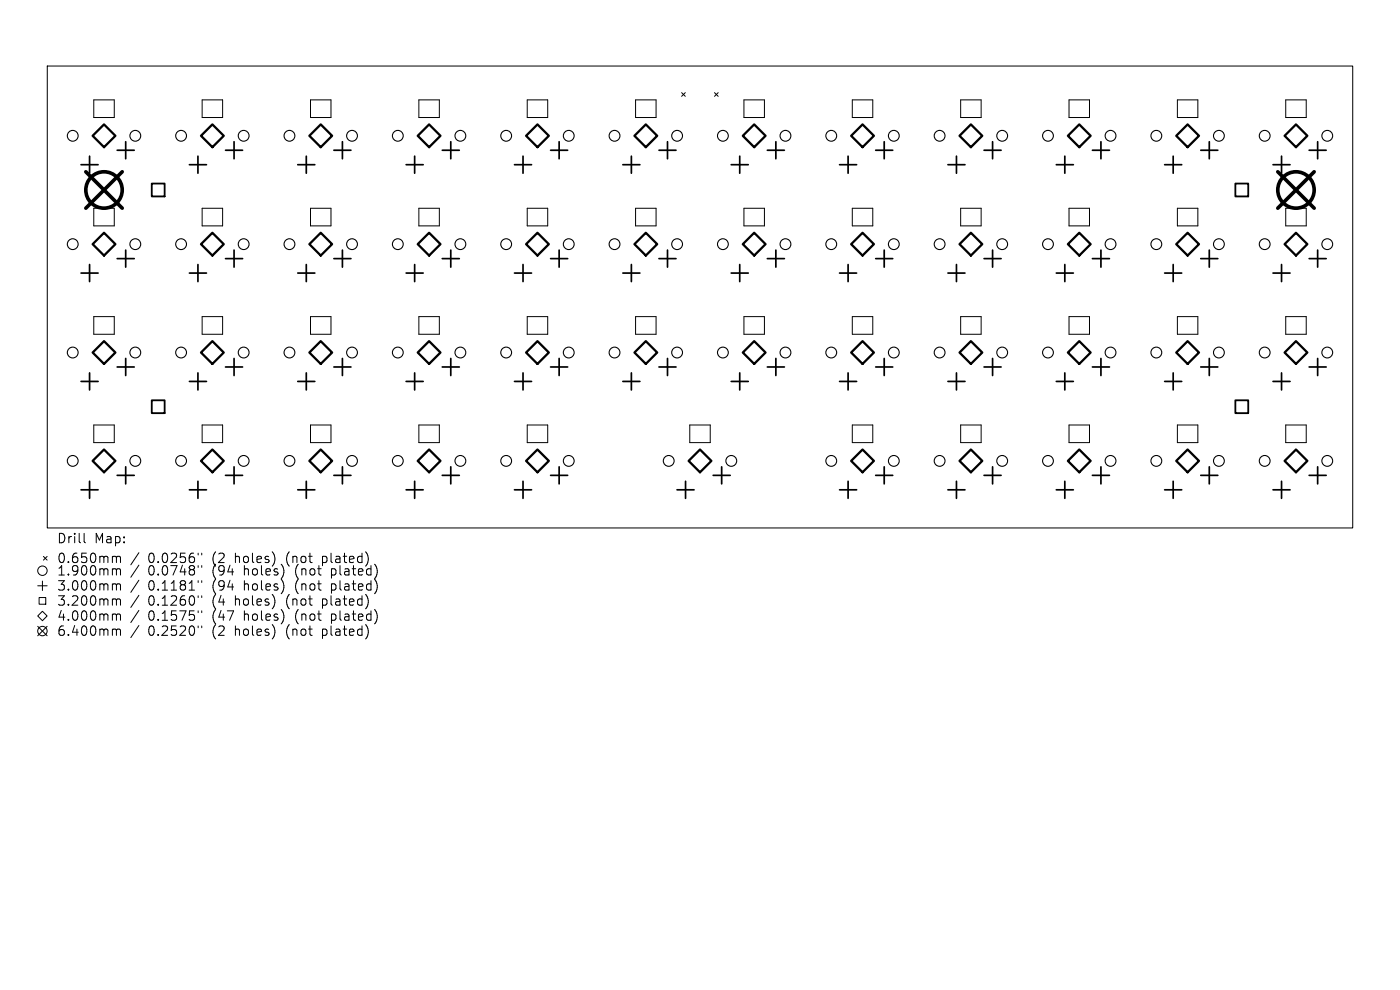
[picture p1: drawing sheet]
<svg xmlns="http://www.w3.org/2000/svg" width="297mm" height="210mm" viewBox="0 0 297 210" stroke-linecap="round" stroke-linejoin="round" font-family="sans-serif">
<defs><g id="words">
<g font-size="2.8">
<text x="12" y="115.5">Drill</text>
<text x="12" y="119.7">0.650mm</text>
<text x="20" y="115.5">Map:</text>
<text x="31.4" y="119.7">0.0256&quot;</text>
<text x="45.2" y="119.7">(2</text>
<text x="50.1" y="119.7">holes)</text>
<text x="61.2" y="119.7">(not</text>
<text x="69" y="119.7">plated)</text>
<text x="12" y="122.4">1.900mm</text>
<text x="12" y="125.6">3.000mm</text>
<text x="31.4" y="122.4">0.0748&quot;</text>
<text x="31.4" y="125.6">0.1181&quot;</text>
<text x="45.2" y="122.4">(94</text>
<text x="45.2" y="125.6">(94</text>
<text x="52" y="122.4">holes)</text>
<text x="52" y="125.6">holes)</text>
<text x="63.1" y="122.4">(not</text>
<text x="63.1" y="125.6">(not</text>
<text x="70.9" y="122.4">plated)</text>
<text x="70.9" y="125.6">plated)</text>
<text x="12" y="128.8">3.200mm</text>
<text x="12" y="132">4.000mm</text>
<text x="31.4" y="128.8">0.1260&quot;</text>
<text x="31.4" y="132">0.1575&quot;</text>
<text x="45.2" y="128.8">(4</text>
<text x="45.2" y="132">(47</text>
<text x="50.1" y="128.8">holes)</text>
<text x="52" y="132">holes)</text>
<text x="61.2" y="128.8">(not</text>
<text x="63.1" y="132">(not</text>
<text x="69" y="128.8">plated)</text>
<text x="70.9" y="132">plated)</text>
<text x="12" y="135.2">6.400mm</text>
<text x="31.4" y="135.2">0.2520&quot;</text>
<text x="45.2" y="135.2">(2</text>
<text x="50.1" y="135.2">holes)</text>
<text x="61.2" y="135.2">(not</text>
<text x="69" y="135.2">plated)</text>
</g>
</g></defs>
<g fill="none" stroke="#000" stroke-width=".21">
<path d="M10 14h277v98h-277zM144.6 19.7l.8 .7M145.4 19.7l-.8 .7M151.6 19.7l.8 .7M152.4 19.7l-.8 .7M19.9 21.2h4.3v3.7h-4.3zM42.9 21.2h4.3v3.7h-4.3zM65.9 21.2h4.3v3.7h-4.3zM88.9 21.2h4.3v3.7h-4.3zM111.8 21.2h4.4v3.7h-4.4zM134.8 21.2h4.4v3.7h-4.4zM157.8 21.2h4.4v3.7h-4.4z"/>
<path d="M180.8 21.2h4.4v3.7h-4.4zM203.8 21.2h4.3v3.7h-4.3zM226.8 21.2h4.3v3.7h-4.3zM249.8 21.2h4.3v3.7h-4.3zM272.8 21.2h4.3v3.7h-4.3zM19.9 44.2h4.3v3.7h-4.3zM42.9 44.2h4.3v3.7h-4.3zM65.9 44.2h4.3v3.7h-4.3zM88.9 44.2h4.3v3.7h-4.3zM111.8 44.2h4.4v3.7h-4.4zM134.8 44.2h4.4v3.7h-4.4zM157.8 44.2h4.4v3.7h-4.4z"/>
<path d="M180.8 44.2h4.4v3.7h-4.4zM203.8 44.2h4.3v3.7h-4.3zM226.8 44.2h4.3v3.7h-4.3zM249.8 44.2h4.3v3.7h-4.3zM272.8 44.2h4.3v3.7h-4.3zM19.9 67.2h4.3v3.7h-4.3zM42.9 67.2h4.3v3.7h-4.3zM65.9 67.2h4.3v3.7h-4.3zM88.9 67.2h4.3v3.7h-4.3zM111.8 67.2h4.4v3.7h-4.4zM134.8 67.2h4.4v3.7h-4.4zM157.8 67.2h4.4v3.7h-4.4z"/>
<path d="M180.8 67.2h4.4v3.7h-4.4zM203.8 67.2h4.3v3.7h-4.3zM226.8 67.2h4.3v3.7h-4.3zM249.8 67.2h4.3v3.7h-4.3zM272.8 67.2h4.3v3.7h-4.3zM19.9 90.2h4.3v3.7h-4.3zM42.9 90.2h4.3v3.7h-4.3zM65.9 90.2h4.3v3.7h-4.3zM88.9 90.2h4.3v3.7h-4.3zM111.8 90.2h4.4v3.7h-4.4zM146.3 90.2h4.4v3.7h-4.4zM180.8 90.2h4.4v3.7h-4.4z"/>
<path d="M203.8 90.2h4.3v3.7h-4.3zM226.8 90.2h4.3v3.7h-4.3zM249.8 90.2h4.3v3.7h-4.3zM272.8 90.2h4.3v3.7h-4.3zM9.2 118l.8 .8M10 118l-.8 .8M17.8 113.1v1.8l.3 .2M24.1 118l.5 .1 .1 .2M24.7 118.3l.3-.3 .5 .1 .1 1.2M24.7 118.3v1M29.5 117.2l-1.7 2.6M29.5 119.9l-1.7 2.6"/>
<path d="M42 117.3v.4M42 120v.4M42.8 117.3v.4M42.8 120v.4M8 124.3h2M8 132.9l2 2M8.3 126.8h1.4v1.4h-1.4zM9 129.7l1 1-1 1-1-1zM9 123.3v2M10 132.9l-2 2M24.1 120.6h.3l.3 .3M24.1 123.8h.3l.3 .3"/>
<path d="M24.1 127h.3l.3 .3M24.1 130.2l.5 .1 .1 .2M24.1 133.4h.3l.3 .3M24.7 120.9v1.1M24.7 124.1v1.1M24.7 127.3v1.1M24.7 130.5v1.1M24.7 133.7v1.1M24.7 120.9l.3-.3 .5 .1 .1 1.3M24.7 124.1l.3-.3 .5 .1 .1 1.3M24.7 127.3l.3-.3 .5 .1 .1 1.3M24.7 130.5l.3-.3 .5 .1 .1 1.3"/>
<path d="M24.7 133.7l.3-.3 .5 .1 .1 1.3M29.5 123.1l-1.7 2.6M29.5 126.3l-1.7 2.6M29.5 129.5l-1.7 2.6M29.5 132.7l-1.7 2.6M42 123.2v.4M42 126.4v.4M42 129.6v.4M42 132.8v.4M42.8 123.2v.4M42.8 126.4v.4M42.8 129.6v.4"/>
<path d="M42.8 132.8v.4"/>
<circle cx="9" cy="133.9" r="1"/>
<circle cx="9" cy="121.1" r="1"/>
</g>
<g fill="none" stroke="#000" stroke-width=".23">
<circle cx="15.4" cy="28.8" r="1.15"/>
<circle cx="28.7" cy="28.8" r="1.15"/>
<circle cx="38.4" cy="28.8" r="1.15"/>
<circle cx="51.7" cy="28.8" r="1.15"/>
<circle cx="61.4" cy="28.8" r="1.15"/>
<circle cx="74.7" cy="28.8" r="1.15"/>
<circle cx="84.4" cy="28.8" r="1.15"/>
<circle cx="97.7" cy="28.8" r="1.15"/>
<circle cx="107.4" cy="28.8" r="1.15"/>
<circle cx="120.7" cy="28.8" r="1.15"/>
<circle cx="130.4" cy="28.8" r="1.15"/>
<circle cx="143.6" cy="28.8" r="1.15"/>
<circle cx="153.4" cy="28.8" r="1.15"/>
<circle cx="166.6" cy="28.8" r="1.15"/>
<circle cx="176.3" cy="28.8" r="1.15"/>
<circle cx="189.6" cy="28.8" r="1.15"/>
<circle cx="199.3" cy="28.8" r="1.15"/>
<circle cx="212.6" cy="28.8" r="1.15"/>
<circle cx="222.3" cy="28.8" r="1.15"/>
<circle cx="235.6" cy="28.8" r="1.15"/>
<circle cx="245.3" cy="28.8" r="1.15"/>
<circle cx="258.6" cy="28.8" r="1.15"/>
<circle cx="268.3" cy="28.8" r="1.15"/>
<circle cx="281.6" cy="28.8" r="1.15"/>
<circle cx="15.4" cy="51.8" r="1.15"/>
<circle cx="28.7" cy="51.8" r="1.15"/>
<circle cx="38.4" cy="51.8" r="1.15"/>
<circle cx="51.7" cy="51.8" r="1.15"/>
<circle cx="61.4" cy="51.8" r="1.15"/>
<circle cx="74.7" cy="51.8" r="1.15"/>
<circle cx="84.4" cy="51.8" r="1.15"/>
<circle cx="97.7" cy="51.8" r="1.15"/>
<circle cx="107.4" cy="51.8" r="1.15"/>
<circle cx="120.7" cy="51.8" r="1.15"/>
<circle cx="130.4" cy="51.8" r="1.15"/>
<circle cx="143.6" cy="51.8" r="1.15"/>
<circle cx="153.4" cy="51.8" r="1.15"/>
<circle cx="166.6" cy="51.8" r="1.15"/>
<circle cx="176.3" cy="51.8" r="1.15"/>
<circle cx="189.6" cy="51.8" r="1.15"/>
<circle cx="199.3" cy="51.8" r="1.15"/>
<circle cx="212.6" cy="51.8" r="1.15"/>
<circle cx="222.3" cy="51.8" r="1.15"/>
<circle cx="235.6" cy="51.8" r="1.15"/>
<circle cx="245.3" cy="51.8" r="1.15"/>
<circle cx="258.6" cy="51.8" r="1.15"/>
<circle cx="268.3" cy="51.8" r="1.15"/>
<circle cx="281.6" cy="51.8" r="1.15"/>
<circle cx="15.4" cy="74.8" r="1.15"/>
<circle cx="28.7" cy="74.8" r="1.15"/>
<circle cx="38.4" cy="74.8" r="1.15"/>
<circle cx="51.7" cy="74.8" r="1.15"/>
<circle cx="61.4" cy="74.8" r="1.15"/>
<circle cx="74.7" cy="74.8" r="1.15"/>
<circle cx="84.4" cy="74.8" r="1.15"/>
<circle cx="97.7" cy="74.8" r="1.15"/>
<circle cx="107.4" cy="74.8" r="1.15"/>
<circle cx="120.7" cy="74.8" r="1.15"/>
<circle cx="130.4" cy="74.8" r="1.15"/>
<circle cx="143.6" cy="74.8" r="1.15"/>
<circle cx="153.4" cy="74.8" r="1.15"/>
<circle cx="166.6" cy="74.8" r="1.15"/>
<circle cx="176.3" cy="74.8" r="1.15"/>
<circle cx="189.6" cy="74.8" r="1.15"/>
<circle cx="199.3" cy="74.8" r="1.15"/>
<circle cx="212.6" cy="74.8" r="1.15"/>
<circle cx="222.3" cy="74.8" r="1.15"/>
<circle cx="235.6" cy="74.8" r="1.15"/>
<circle cx="245.3" cy="74.8" r="1.15"/>
<circle cx="258.6" cy="74.8" r="1.15"/>
<circle cx="268.3" cy="74.8" r="1.15"/>
<circle cx="281.6" cy="74.8" r="1.15"/>
<circle cx="15.4" cy="97.8" r="1.15"/>
<circle cx="28.7" cy="97.8" r="1.15"/>
<circle cx="38.4" cy="97.8" r="1.15"/>
<circle cx="51.7" cy="97.8" r="1.15"/>
<circle cx="61.4" cy="97.8" r="1.15"/>
<circle cx="74.7" cy="97.8" r="1.15"/>
<circle cx="84.4" cy="97.8" r="1.15"/>
<circle cx="97.7" cy="97.8" r="1.15"/>
<circle cx="107.4" cy="97.8" r="1.15"/>
<circle cx="120.7" cy="97.8" r="1.15"/>
<circle cx="141.9" cy="97.8" r="1.15"/>
<circle cx="155.1" cy="97.8" r="1.15"/>
<circle cx="176.3" cy="97.8" r="1.15"/>
<circle cx="189.6" cy="97.8" r="1.15"/>
<circle cx="199.3" cy="97.8" r="1.15"/>
<circle cx="212.6" cy="97.8" r="1.15"/>
<circle cx="222.3" cy="97.8" r="1.15"/>
<circle cx="235.6" cy="97.8" r="1.15"/>
<circle cx="245.3" cy="97.8" r="1.15"/>
<circle cx="258.6" cy="97.8" r="1.15"/>
<circle cx="268.3" cy="97.8" r="1.15"/>
<circle cx="281.6" cy="97.8" r="1.15"/>
</g>
<g fill="none" stroke="#000" stroke-width=".36">
<path d="M17.2 34.9h3.6M19 33.1v3.6M24.9 31.9h3.6M26.7 30.1v3.6M40.2 34.9h3.6M42 33.1v3.6M47.8 31.9h3.7M49.7 30.1v3.6M63.2 34.9h3.6M65 33.1v3.6M70.8 31.9h3.7M72.6 30.1v3.6"/>
<path d="M86.2 34.9h3.6M88 33.1v3.6M93.8 31.9h3.6M95.6 30.1v3.6M109.1 34.9h3.7M111 33.1v3.6M116.8 31.9h3.6M118.6 30.1v3.6M132.1 34.9h3.7M133.9 33.1v3.6M139.8 31.9h3.6M141.6 30.1v3.6"/>
<path d="M155.1 34.9h3.6M156.9 33.1v3.6M162.8 31.9h3.6M164.6 30.1v3.6M178.1 34.9h3.6M179.9 33.1v3.6M185.8 31.9h3.6M187.6 30.1v3.6M201.1 34.9h3.6M202.9 33.1v3.6M208.8 31.9h3.6M210.6 30.1v3.6"/>
<path d="M224.1 34.9h3.6M225.9 33.1v3.6M231.7 31.9h3.7M233.6 30.1v3.6M247.1 34.9h3.6M248.9 33.1v3.6M254.7 31.9h3.7M256.5 30.1v3.6M270.1 34.9h3.6M271.9 33.1v3.6M277.7 31.9h3.6M279.5 30.1v3.6"/>
<path d="M17.2 57.9h3.6M19 56.1v3.6M24.9 54.9h3.6M26.7 53v3.7M40.2 57.9h3.6M42 56.1v3.6M47.8 54.9h3.7M49.7 53v3.7M63.2 57.9h3.6M65 56.1v3.6M70.8 54.9h3.7M72.6 53v3.7"/>
<path d="M86.2 57.9h3.6M88 56.1v3.6M93.8 54.9h3.6M95.6 53v3.7M109.1 57.9h3.7M111 56.1v3.6M116.8 54.9h3.6M118.6 53v3.7M132.1 57.9h3.7M133.9 56.1v3.6M139.8 54.9h3.6M141.6 53v3.7"/>
<path d="M155.1 57.9h3.6M156.9 56.1v3.6M162.8 54.9h3.6M164.6 53v3.7M178.1 57.9h3.6M179.9 56.1v3.6M185.8 54.9h3.6M187.6 53v3.7M201.1 57.9h3.6M202.9 56.1v3.6M208.8 54.9h3.6M210.6 53v3.7"/>
<path d="M224.1 57.9h3.6M225.9 56.1v3.6M231.7 54.9h3.7M233.6 53v3.7M247.1 57.9h3.6M248.9 56.1v3.6M254.7 54.9h3.7M256.5 53v3.7M270.1 57.9h3.6M271.9 56.1v3.6M277.7 54.9h3.6M279.5 53v3.7"/>
<path d="M19 79.1v3.6M24.9 77.8h3.6M26.7 76v3.7M42 79.1v3.6M47.8 77.8h3.7M49.7 76v3.7M65 79.1v3.6M70.8 77.8h3.7M72.6 76v3.7M88 79.1v3.6M93.8 77.8h3.6M95.6 76v3.7"/>
<path d="M111 79.1v3.6M116.8 77.8h3.6M118.6 76v3.7M133.9 79.1v3.6M139.8 77.8h3.6M141.6 76v3.7M156.9 79.1v3.6M162.8 77.8h3.6M164.6 76v3.7M179.9 79.1v3.6M185.8 77.8h3.6M187.6 76v3.7"/>
<path d="M202.9 79.1v3.6M208.8 77.8h3.6M210.6 76v3.7M225.9 79.1v3.6M231.7 77.8h3.7M233.6 76v3.7M248.9 79.1v3.6M254.7 77.8h3.7M256.5 76v3.7M271.9 79.1v3.6M277.7 77.8h3.6M279.5 76v3.7"/>
<path d="M17.2 80.9h3.6M26.7 99v3.6M40.2 80.9h3.6M49.7 99v3.6M63.2 80.9h3.6M72.6 99v3.6M86.2 80.9h3.6M95.6 99v3.6M109.1 80.9h3.7M118.6 99v3.6M132.1 80.9h3.7M153.1 99v3.6"/>
<path d="M155.1 80.9h3.6M178.1 80.9h3.6M187.6 99v3.6M201.1 80.9h3.6M210.6 99v3.6M224.1 80.9h3.6M233.6 99v3.6M247.1 80.9h3.6M256.5 99v3.6M270.1 80.9h3.6M279.5 99v3.6M17.2 103.9h3.6"/>
<path d="M19 102.1v3.6M24.9 100.8h3.6M40.2 103.9h3.6M42 102.1v3.6M47.8 100.8h3.7M63.2 103.9h3.6M65 102.1v3.6M70.8 100.8h3.7M86.2 103.9h3.6M88 102.1v3.6M93.8 100.8h3.6M109.1 103.9h3.7"/>
<path d="M111 102.1v3.6M116.8 100.8h3.6M143.6 103.9h3.6M145.4 102.1v3.6M151.3 100.8h3.6M178.1 103.9h3.6M179.9 102.1v3.6M185.8 100.8h3.6M201.1 103.9h3.6M202.9 102.1v3.6M208.8 100.8h3.6M224.1 103.9h3.6"/>
<path d="M225.9 102.1v3.6M231.7 100.8h3.7M247.1 103.9h3.6M248.9 102.1v3.6M254.7 100.8h3.7M270.1 103.9h3.6M271.9 102.1v3.6M277.7 100.8h3.6"/>
</g>
<path d="M32.2 38.9h2.7v2.8h-2.7zM262.1 38.9h2.7v2.8h-2.7zM32.2 84.9h2.7v2.7h-2.7zM262.1 84.9h2.7v2.7h-2.7z" fill="none" stroke="#000" stroke-width=".39"/>
<g fill="none" stroke="#000" stroke-width=".48">
<path d="M22.1 26.4l2.4 2.4-2.4 2.4-2.4-2.4zM45.1 26.4l2.4 2.4-2.4 2.4-2.5-2.4zM65.6 28.8l2.4-2.4 2.5 2.4-2.5 2.4zM91 26.4l2.4 2.4-2.4 2.4-2.4-2.4zM111.6 28.8l2.4-2.4 2.4 2.4-2.4 2.4zM134.6 28.8l2.4-2.4 2.4 2.4-2.4 2.4zM160 26.4l2.4 2.4-2.4 2.4-2.4-2.4zM183 26.4l2.4 2.4-2.4 2.4-2.4-2.4zM203.6 28.8l2.4-2.4 2.4 2.4-2.4 2.4zM229 26.4l2.4 2.4-2.4 2.4-2.5-2.4zM249.5 28.8l2.4-2.4 2.5 2.4-2.5 2.4zM274.9 26.4l2.4 2.4-2.4 2.4-2.4-2.4z"/>
<path d="M22.1 49.4l2.4 2.4-2.4 2.4-2.4-2.4zM42.6 51.8l2.5-2.4 2.4 2.4-2.4 2.4zM65.6 51.8l2.4-2.4 2.5 2.4-2.5 2.4zM88.6 51.8l2.4-2.4 2.4 2.4-2.4 2.4zM111.6 51.8l2.4-2.4 2.4 2.4-2.4 2.4zM134.6 51.8l2.4-2.4 2.4 2.4-2.4 2.4zM157.6 51.8l2.4-2.4 2.4 2.4-2.4 2.4zM180.6 51.8l2.4-2.4 2.4 2.4-2.4 2.4zM203.6 51.8l2.4-2.4 2.4 2.4-2.4 2.4zM226.5 51.8l2.5-2.4 2.4 2.4-2.4 2.4zM249.5 51.8l2.4-2.4 2.5 2.4-2.5 2.4zM272.5 51.8l2.4-2.4 2.4 2.4-2.4 2.4z"/>
<path d="M22.1 72.4l2.4 2.4-2.4 2.4-2.4-2.4zM45.1 72.4l2.4 2.4-2.4 2.4-2.5-2.4zM65.6 74.8l2.4-2.4 2.5 2.4-2.5 2.4zM91 72.4l2.4 2.4-2.4 2.4-2.4-2.4zM114 72.4l2.4 2.4-2.4 2.4-2.4-2.4zM134.6 74.8l2.4-2.4 2.4 2.4-2.4 2.4zM160 72.4l2.4 2.4-2.4 2.4-2.4-2.4zM183 72.4l2.4 2.4-2.4 2.4-2.4-2.4zM203.6 74.8l2.4-2.4 2.4 2.4-2.4 2.4zM229 72.4l2.4 2.4-2.4 2.4-2.5-2.4zM251.9 72.4l2.5 2.4-2.5 2.4-2.4-2.4zM272.5 74.8l2.4-2.4 2.4 2.4-2.4 2.4z"/>
<path d="M22.1 95.4l2.4 2.4-2.4 2.4-2.4-2.4zM42.6 97.8l2.5-2.4 2.4 2.4-2.4 2.4zM65.6 97.8l2.4-2.4 2.5 2.4-2.5 2.4zM88.6 97.8l2.4-2.4 2.4 2.4-2.4 2.4zM111.6 97.8l2.4-2.4 2.4 2.4-2.4 2.4zM146.1 97.8l2.4-2.4 2.4 2.4-2.4 2.4zM180.6 97.8l2.4-2.4 2.4 2.4-2.4 2.4zM203.6 97.8l2.4-2.4 2.4 2.4-2.4 2.4zM229 95.4l2.4 2.4-2.4 2.4-2.5-2.4zM249.5 97.8l2.4-2.4 2.5 2.4-2.5 2.4zM272.5 97.8l2.4-2.4 2.4 2.4-2.4 2.4z"/>
</g>
<g fill="none" stroke="#000" stroke-width=".77">
<path d="M18.2 36.4l7.7 7.8M25.9 36.4l-7.7 7.8M271.1 36.4l7.7 7.8M278.8 36.4l-7.7 7.8"/>
<circle cx="22.1" cy="40.3" r="3.9"/>
<circle cx="274.9" cy="40.3" r="3.9"/>
</g>
<use href="#words"/>
</svg>
